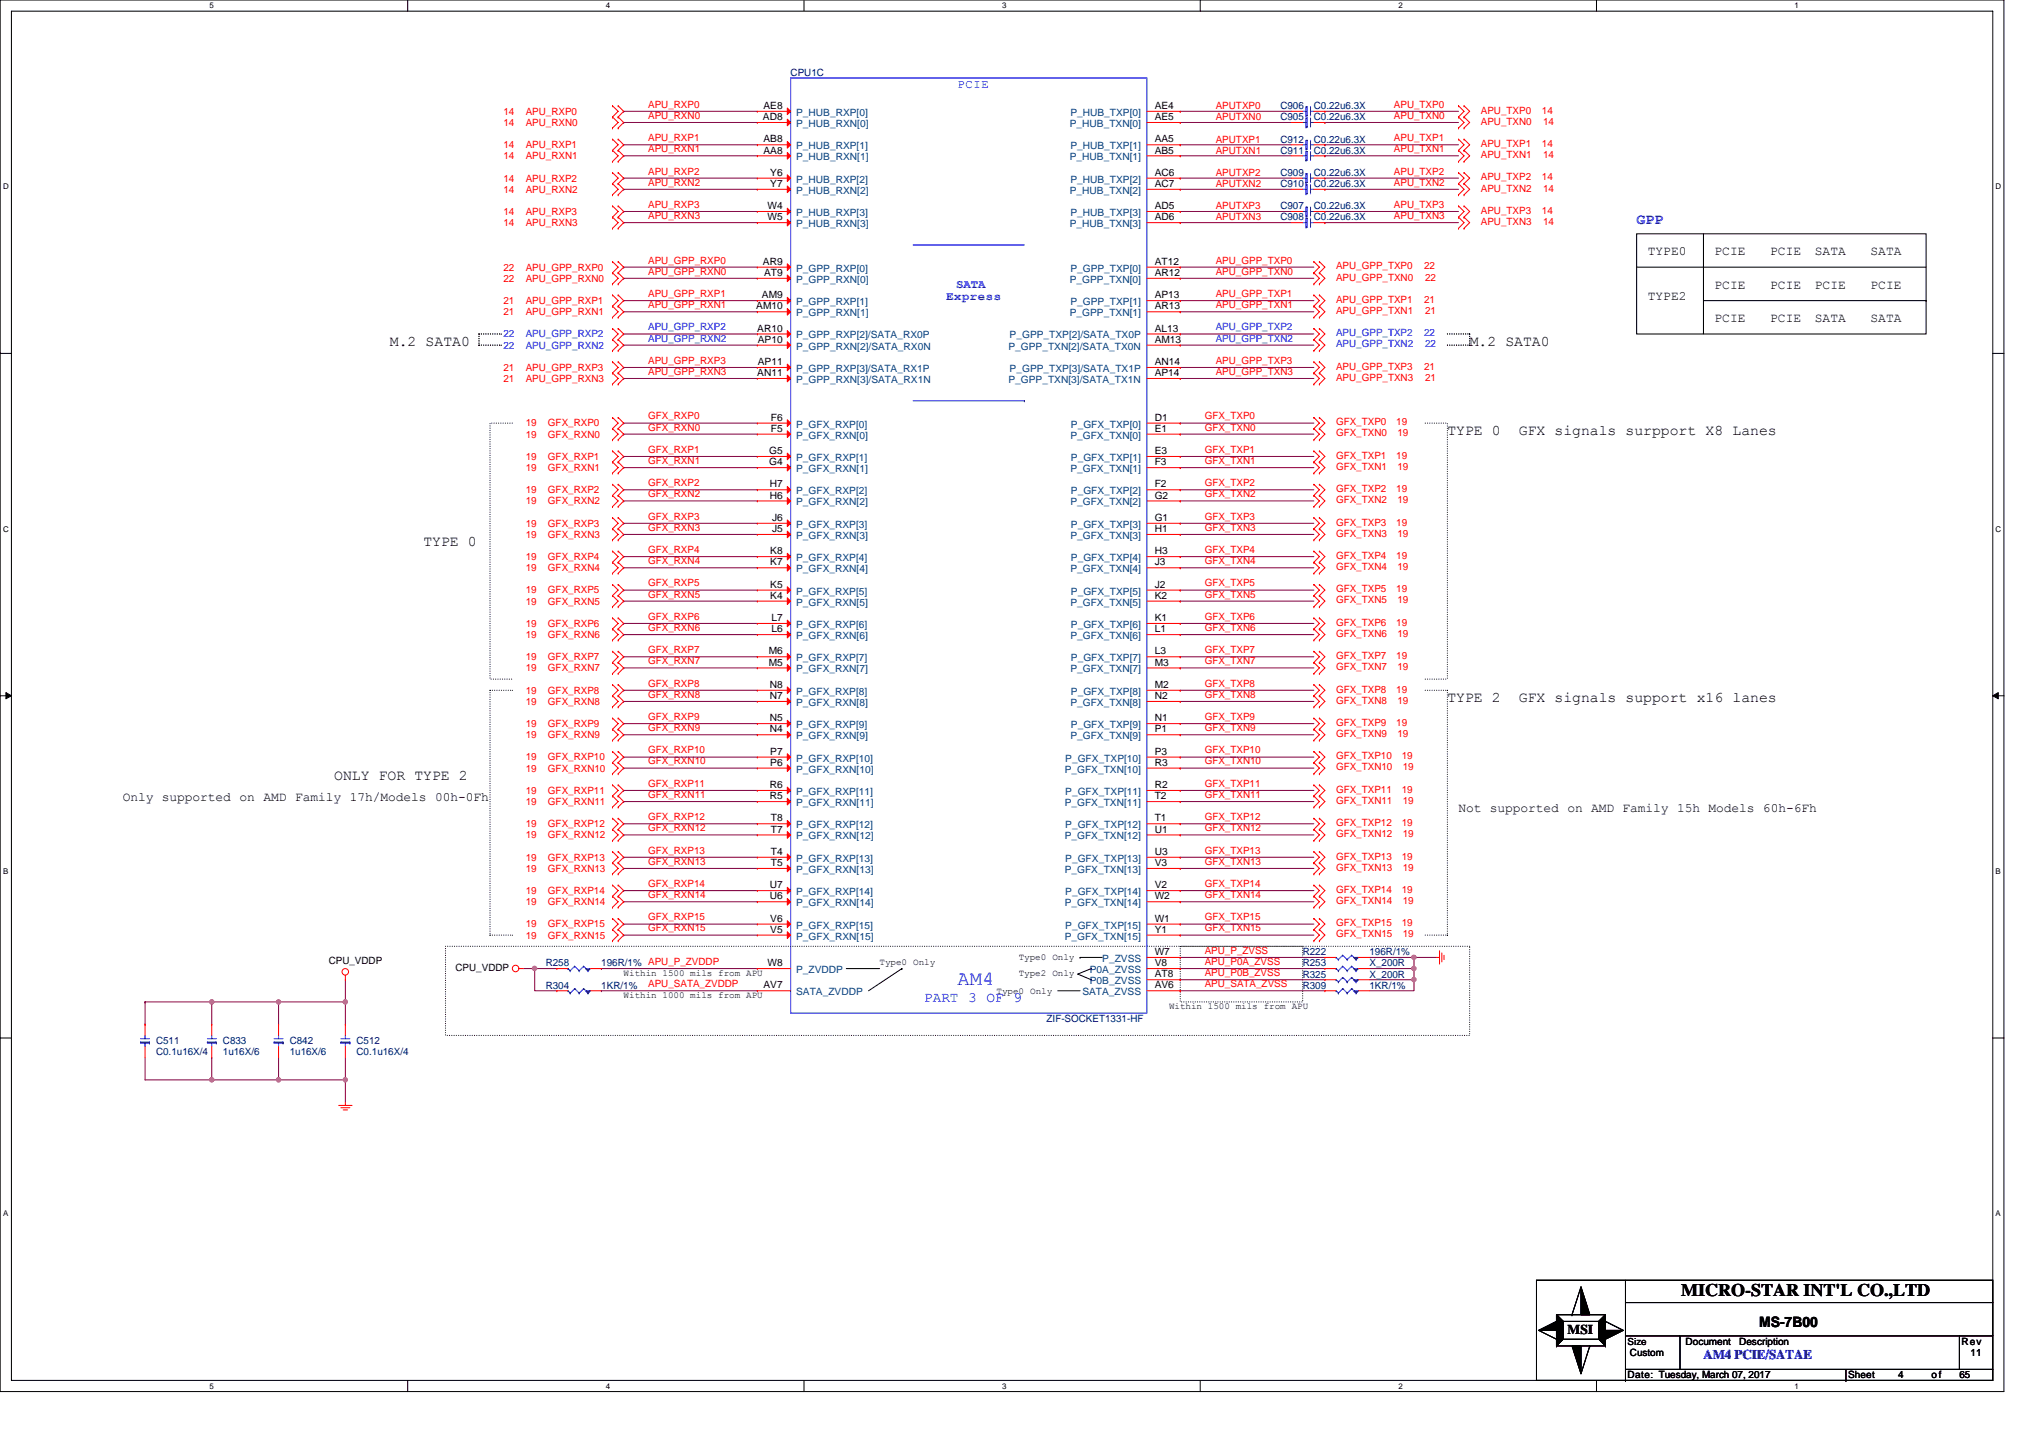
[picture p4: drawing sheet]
<svg xmlns="http://www.w3.org/2000/svg" width="297mm" height="210mm" viewBox="0 0 297 210" stroke-linecap="round" stroke-linejoin="round" font-family="sans-serif">
<defs><g id="words">
<text font-size="3" fill="#00f" x="139.8" y="143.8">AM4</text>
<text font-size="2.6" x="245.5" y="189.3">MICRO-STAR INT'L CO.,LTD</text>
<text font-size="2.2" fill="#00f" x="239" y="32.7">GPP</text>
<g font-size="2.2">
<text x="56.9" y="50.5">M.2 SATA0</text>
<text x="214.6" y="50.5">M.2 SATA0</text>
<text x="211.4" y="63.5">TYPE 0</text>
<text x="221.8" y="63.5">GFX signals surpport X8 Lanes</text>
<text x="61.8" y="79.8">TYPE 0</text>
<text x="211.4" y="102.5">TYPE 2</text>
<text x="221.8" y="102.5">GFX signals support x16 lanes</text>
<text x="48.8" y="113.9">ONLY FOR TYPE 2</text>
</g>
<text font-size="2.1" fill="#00f" x="135" y="146.3">PART 3 OF 9</text>
<text font-size="2.1" x="256.9" y="193.8">MS-7B00</text>
<text font-size="2" x="228.9" y="194.8">MSI</text>
<g font-size="1.9">
<text x="240.6" y="37.3">TYPE0</text>
<text x="250.4" y="37.3">PCIE</text>
<text x="258.5" y="37.3">PCIE</text>
<text x="265" y="37.3">SATA</text>
<text x="273.2" y="37.3">SATA</text>
<text x="240.6" y="43.8">TYPE2</text>
<text x="250.4" y="42.2">PCIE</text>
<text x="250.4" y="47.1">PCIE</text>
<text x="258.5" y="42.2">PCIE</text>
<text x="258.5" y="47.1">PCIE</text>
<text x="265" y="42.2">PCIE</text>
<text x="265" y="47.1">SATA</text>
<text x="273.2" y="42.2">PCIE</text>
<text x="273.2" y="47.1">SATA</text>
<text x="17.9" y="116.9">Only supported on AMD Family 17h/Models 00h-0Fh</text>
<text x="213" y="118.6">Not supported on AMD Family 15h Models 60h-6Fh</text>
</g>
<text font-size="1.9" fill="#00f" x="248.8" y="198.5">AM4 PCIE/SATAE</text>
<g font-size="1.8" fill="#00f">
<text x="139.8" y="12.8">PCIE</text>
<text x="138.2" y="43.9">Express</text>
<text x="139.7" y="42.1">SATA</text>
</g>
<g font-size="1.5" fill="#000080">
<text x="115.5" y="11.1">CPU1C</text>
<text x="187" y="15.9">C906</text>
<text x="187" y="17.6">C905</text>
<text x="191.9" y="15.9">C0.22u6.3X</text>
<text x="191.9" y="17.6">C0.22u6.3X</text>
<text x="187" y="22.5">C911</text>
<text x="187" y="20.8">C912</text>
<text x="191.9" y="22.5">C0.22u6.3X</text>
<text x="191.9" y="20.8">C0.22u6.3X</text>
<text x="187" y="27.3">C910</text>
<text x="187" y="25.7">C909</text>
<text x="191.9" y="27.3">C0.22u6.3X</text>
<text x="191.9" y="25.7">C0.22u6.3X</text>
<text x="187" y="32.2">C908</text>
<text x="187" y="30.6">C907</text>
<text x="191.9" y="32.2">C0.22u6.3X</text>
<text x="191.9" y="30.6">C0.22u6.3X</text>
<text x="79.7" y="141.1">R258</text>
<text x="87.8" y="141.1">196R/1% APU_P_ZVDDP</text>
<text x="190.2" y="139.5">R222</text>
<text x="190.2" y="142.7">R325</text>
<text x="190.2" y="141.1">R253</text>
<text x="200" y="139.5">196R/1%</text>
<text x="200" y="142.7">X_200R</text>
<text x="200" y="141.1">X_200R</text>
<text x="79.7" y="144.4">R304</text>
<text x="87.8" y="144.4">1KR/1%</text>
<text x="152.8" y="149.2">ZIF-SOCKET1331-HF</text>
<text x="190.2" y="144.4">R309</text>
<text x="200" y="144.4">1KR/1%</text>
<text x="22.8" y="152.5">C511</text>
<text x="22.8" y="154.1">C0.1u16X/4</text>
<text x="32.6" y="152.5">C833</text>
<text x="32.6" y="154.1">1u16X/6</text>
<text x="42.3" y="152.5">C842</text>
<text x="42.3" y="154.1">1u16X/6</text>
<text x="52.1" y="152.5">C512</text>
<text x="52.1" y="154.1">C0.1u16X/4</text>
</g>
<g font-size="1.5" fill="#f00">
<text x="73.5" y="16.8">14</text>
<text x="76.8" y="16.8">APU_RXP0</text>
<text x="94.7" y="17.4">APU_RXN0</text>
<text x="94.7" y="15.7">APU_RXP0</text>
<text x="177.5" y="17.6">APUTXN0</text>
<text x="177.5" y="15.9">APUTXP0</text>
<text x="203.6" y="17.4">APU_TXN0</text>
<text x="203.6" y="15.7">APU_TXP0</text>
<text x="216.3" y="16.6">APU_TXP0</text>
<text x="225.2" y="16.6">14</text>
<text x="73.5" y="18.4">14</text>
<text x="73.5" y="23.3">14</text>
<text x="73.5" y="21.6">14</text>
<text x="76.8" y="18.4">APU_RXN0</text>
<text x="76.8" y="23.3">APU_RXN1</text>
<text x="76.8" y="21.6">APU_RXP1</text>
<text x="94.7" y="20.6">APU_RXP1</text>
<text x="94.7" y="22.2">APU_RXN1</text>
<text x="177.5" y="22.4">APUTXN1</text>
<text x="177.5" y="20.8">APUTXP1</text>
<text x="203.6" y="20.6">APU_TXP1</text>
<text x="203.6" y="22.2">APU_TXN1</text>
<text x="216.3" y="18.2">APU_TXN0</text>
<text x="216.3" y="23.1">APU_TXN1</text>
<text x="216.3" y="21.5">APU_TXP1</text>
<text x="225.2" y="21.5">14</text>
<text x="225.4" y="18.2">14</text>
<text x="225.4" y="23.1">14</text>
<text x="73.5" y="26.5">14</text>
<text x="73.5" y="28.1">14</text>
<text x="76.8" y="26.5">APU_RXP2</text>
<text x="76.8" y="28.1">APU_RXN2</text>
<text x="94.7" y="25.5">APU_RXP2</text>
<text x="94.7" y="27.1">APU_RXN2</text>
<text x="177.5" y="27.3">APUTXN2</text>
<text x="177.5" y="25.7">APUTXP2</text>
<text x="203.6" y="25.5">APU_TXP2</text>
<text x="203.6" y="27.1">APU_TXN2</text>
<text x="216.3" y="26.4">APU_TXP2</text>
<text x="216.3" y="28">APU_TXN2</text>
<text x="225.2" y="26.4">14</text>
<text x="225.4" y="28">14</text>
<text x="73.5" y="33">14</text>
<text x="73.5" y="31.4">14</text>
<text x="76.8" y="33">APU_RXN3</text>
<text x="76.8" y="31.4">APU_RXP3</text>
<text x="94.7" y="30.4">APU_RXP3</text>
<text x="94.7" y="32">APU_RXN3</text>
<text x="177.5" y="32.2">APUTXN3</text>
<text x="177.5" y="30.6">APUTXP3</text>
<text x="203.6" y="30.4">APU_TXP3</text>
<text x="203.6" y="32">APU_TXN3</text>
<text x="216.3" y="32.9">APU_TXN3</text>
<text x="216.3" y="31.2">APU_TXP3</text>
<text x="225.2" y="31.2">14</text>
<text x="225.4" y="32.9">14</text>
<text x="73.5" y="39.5">22</text>
<text x="73.5" y="41.1">22</text>
<text x="76.8" y="39.5">APU_GPP_RXP0</text>
<text x="76.8" y="41.1">APU_GPP_RXN0</text>
<text x="94.7" y="40.1">APU_GPP_RXN0</text>
<text x="94.7" y="38.5">APU_GPP_RXP0</text>
<text x="177.5" y="40.1">APU_GPP_TXN0</text>
<text x="177.5" y="38.5">APU_GPP_TXP0</text>
<text x="195.1" y="39.3">APU_GPP_TXP0</text>
<text x="195.1" y="41">APU_GPP_TXN0</text>
<text x="208" y="39.3">22</text>
<text x="208.1" y="41">22</text>
<text x="73.5" y="46">21</text>
<text x="73.5" y="44.4">21</text>
<text x="76.8" y="46">APU_GPP_RXN1</text>
<text x="76.8" y="44.4">APU_GPP_RXP1</text>
<text x="94.7" y="45">APU_GPP_RXN1</text>
<text x="94.7" y="43.4">APU_GPP_RXP1</text>
<text x="177.5" y="43.4">APU_GPP_TXP1</text>
<text x="177.5" y="45">APU_GPP_TXN1</text>
<text x="195.1" y="44.2">APU_GPP_TXP1</text>
<text x="195.1" y="45.9">APU_GPP_TXN1</text>
<text x="208" y="44.2">21</text>
<text x="208.1" y="45.9">21</text>
<text x="94.7" y="53.1">APU_GPP_RXP3</text>
<text x="177.5" y="53.1">APU_GPP_TXP3</text>
<text x="195.1" y="54">APU_GPP_TXP3</text>
<text x="208" y="54">21</text>
<text x="73.5" y="54.1">21</text>
<text x="73.5" y="55.8">21</text>
<text x="76.8" y="54.1">APU_GPP_RXP3</text>
<text x="76.8" y="55.8">APU_GPP_RXN3</text>
<text x="94.7" y="54.7">APU_GPP_RXN3</text>
<text x="177.5" y="54.7">APU_GPP_TXN3</text>
<text x="195.1" y="55.6">APU_GPP_TXN3</text>
<text x="208.1" y="55.6">21</text>
<text x="76.8" y="62.3">19</text>
<text x="76.8" y="63.9">19</text>
<text x="80" y="62.3">GFX_RXP0</text>
<text x="80" y="63.9">GFX_RXN0</text>
<text x="94.7" y="62.9">GFX_RXN0</text>
<text x="94.7" y="61.3">GFX_RXP0</text>
<text x="175.9" y="62.9">GFX_TXN0</text>
<text x="175.9" y="61.3">GFX_TXP0</text>
<text x="195.1" y="62.1">GFX_TXP0</text>
<text x="195.1" y="63.7">GFX_TXN0</text>
<text x="203.9" y="62.1">19</text>
<text x="204.1" y="63.7">19</text>
<text x="76.8" y="68.8">19</text>
<text x="76.8" y="67.2">19</text>
<text x="80" y="68.8">GFX_RXN1</text>
<text x="80" y="67.2">GFX_RXP1</text>
<text x="94.7" y="67.8">GFX_RXN1</text>
<text x="94.7" y="66.1">GFX_RXP1</text>
<text x="94.7" y="71">GFX_RXP2</text>
<text x="175.9" y="66.1">GFX_TXP1</text>
<text x="175.9" y="67.8">GFX_TXN1</text>
<text x="175.9" y="71">GFX_TXP2</text>
<text x="195.1" y="67">GFX_TXP1</text>
<text x="195.1" y="68.6">GFX_TXN1</text>
<text x="195.1" y="71.9">GFX_TXP2</text>
<text x="203.9" y="67">19</text>
<text x="203.9" y="71.9">19</text>
<text x="204.1" y="68.6">19</text>
<text x="76.8" y="72">19</text>
<text x="76.8" y="73.7">19</text>
<text x="76.8" y="76.9">19</text>
<text x="80" y="72">GFX_RXP2</text>
<text x="80" y="73.7">GFX_RXN2</text>
<text x="80" y="76.9">GFX_RXP3</text>
<text x="94.7" y="77.5">GFX_RXN3</text>
<text x="94.7" y="75.9">GFX_RXP3</text>
<text x="94.7" y="72.6">GFX_RXN2</text>
<text x="175.9" y="72.6">GFX_TXN2</text>
<text x="175.9" y="75.9">GFX_TXP3</text>
<text x="175.9" y="77.5">GFX_TXN3</text>
<text x="195.1" y="73.5">GFX_TXN2</text>
<text x="195.1" y="76.8">GFX_TXP3</text>
<text x="203.9" y="76.8">19</text>
<text x="204.1" y="73.5">19</text>
<text x="76.8" y="78.5">19</text>
<text x="76.8" y="83.4">19</text>
<text x="76.8" y="81.8">19</text>
<text x="80" y="78.5">GFX_RXN3</text>
<text x="80" y="83.4">GFX_RXN4</text>
<text x="80" y="81.8">GFX_RXP4</text>
<text x="94.7" y="82.4">GFX_RXN4</text>
<text x="94.7" y="80.8">GFX_RXP4</text>
<text x="175.9" y="80.8">GFX_TXP4</text>
<text x="175.9" y="82.4">GFX_TXN4</text>
<text x="195.1" y="78.4">GFX_TXN3</text>
<text x="195.1" y="81.6">GFX_TXP4</text>
<text x="195.1" y="83.2">GFX_TXN4</text>
<text x="203.9" y="81.6">19</text>
<text x="204.1" y="78.4">19</text>
<text x="204.1" y="83.2">19</text>
<text x="76.8" y="88.3">19</text>
<text x="76.8" y="86.7">19</text>
<text x="80" y="88.3">GFX_RXN5</text>
<text x="80" y="86.7">GFX_RXP5</text>
<text x="94.7" y="87.2">GFX_RXN5</text>
<text x="94.7" y="85.6">GFX_RXP5</text>
<text x="175.9" y="85.6">GFX_TXP5</text>
<text x="175.9" y="87.2">GFX_TXN5</text>
<text x="195.1" y="86.5">GFX_TXP5</text>
<text x="195.1" y="88.1">GFX_TXN5</text>
<text x="203.9" y="86.5">19</text>
<text x="204.1" y="88.1">19</text>
<text x="76.8" y="93.2">19</text>
<text x="76.8" y="91.5">19</text>
<text x="80" y="93.2">GFX_RXN6</text>
<text x="80" y="91.5">GFX_RXP6</text>
<text x="94.7" y="95.4">GFX_RXP7</text>
<text x="94.7" y="92.1">GFX_RXN6</text>
<text x="94.7" y="90.5">GFX_RXP6</text>
<text x="175.9" y="90.5">GFX_TXP6</text>
<text x="175.9" y="92.1">GFX_TXN6</text>
<text x="175.9" y="95.4">GFX_TXP7</text>
<text x="195.1" y="93">GFX_TXN6</text>
<text x="195.1" y="91.4">GFX_TXP6</text>
<text x="203.9" y="91.4">19</text>
<text x="204.1" y="93">19</text>
<text x="76.8" y="96.4">19</text>
<text x="76.8" y="98">19</text>
<text x="76.8" y="101.3">19</text>
<text x="80" y="96.4">GFX_RXP7</text>
<text x="80" y="98">GFX_RXN7</text>
<text x="80" y="101.3">GFX_RXP8</text>
<text x="94.7" y="97">GFX_RXN7</text>
<text x="94.7" y="101.9">GFX_RXN8</text>
<text x="94.7" y="100.3">GFX_RXP8</text>
<text x="175.9" y="97">GFX_TXN7</text>
<text x="175.9" y="101.9">GFX_TXN8</text>
<text x="175.9" y="100.3">GFX_TXP8</text>
<text x="195.1" y="97.9">GFX_TXN7</text>
<text x="195.1" y="96.2">GFX_TXP7</text>
<text x="195.1" y="101.1">GFX_TXP8</text>
<text x="203.9" y="96.2">19</text>
<text x="203.9" y="101.1">19</text>
<text x="204.1" y="97.9">19</text>
<text x="76.8" y="107.8">19</text>
<text x="76.8" y="106.2">19</text>
<text x="76.8" y="102.9">19</text>
<text x="80" y="107.8">GFX_RXN9</text>
<text x="80" y="106.2">GFX_RXP9</text>
<text x="80" y="102.9">GFX_RXN8</text>
<text x="94.7" y="106.8">GFX_RXN9</text>
<text x="94.7" y="105.1">GFX_RXP9</text>
<text x="175.9" y="106.8">GFX_TXN9</text>
<text x="175.9" y="105.1">GFX_TXP9</text>
<text x="195.1" y="107.6">GFX_TXN9</text>
<text x="195.1" y="106">GFX_TXP9</text>
<text x="195.1" y="102.8">GFX_TXN8</text>
<text x="203.9" y="106">19</text>
<text x="204.1" y="107.6">19</text>
<text x="204.1" y="102.8">19</text>
<text x="76.8" y="111">19</text>
<text x="76.8" y="112.7">19</text>
<text x="80" y="111">GFX_RXP10</text>
<text x="80" y="112.7">GFX_RXN10</text>
<text x="94.7" y="111.6">GFX_RXN10</text>
<text x="94.7" y="110">GFX_RXP10</text>
<text x="175.9" y="111.6">GFX_TXN10</text>
<text x="175.9" y="110">GFX_TXP10</text>
<text x="195.1" y="112.5">GFX_TXN10</text>
<text x="195.1" y="110.9">GFX_TXP10</text>
<text x="204.7" y="110.9">19</text>
<text x="204.9" y="112.5">19</text>
<text x="76.8" y="115.9">19</text>
<text x="76.8" y="117.5">19</text>
<text x="80" y="115.9">GFX_RXP11</text>
<text x="80" y="117.5">GFX_RXN11</text>
<text x="94.7" y="116.5">GFX_RXN11</text>
<text x="94.7" y="114.9">GFX_RXP11</text>
<text x="94.7" y="119.8">GFX_RXP12</text>
<text x="175.9" y="116.5">GFX_TXN11</text>
<text x="175.9" y="114.9">GFX_TXP11</text>
<text x="175.9" y="119.8">GFX_TXP12</text>
<text x="195.1" y="117.4">GFX_TXN11</text>
<text x="195.1" y="115.8">GFX_TXP11</text>
<text x="204.7" y="115.8">19</text>
<text x="204.9" y="117.4">19</text>
<text x="76.8" y="122.4">19</text>
<text x="76.8" y="120.8">19</text>
<text x="76.8" y="125.7">19</text>
<text x="80" y="122.4">GFX_RXN12</text>
<text x="80" y="120.8">GFX_RXP12</text>
<text x="80" y="125.7">GFX_RXP13</text>
<text x="94.7" y="121.4">GFX_RXN12</text>
<text x="94.7" y="124.7">GFX_RXP13</text>
<text x="175.9" y="121.4">GFX_TXN12</text>
<text x="175.9" y="124.7">GFX_TXP13</text>
<text x="195.1" y="120.6">GFX_TXP12</text>
<text x="195.1" y="122.3">GFX_TXN12</text>
<text x="195.1" y="125.5">GFX_TXP13</text>
<text x="204.7" y="120.6">19</text>
<text x="204.7" y="125.5">19</text>
<text x="204.9" y="122.3">19</text>
<text x="76.8" y="130.6">19</text>
<text x="76.8" y="127.3">19</text>
<text x="80" y="130.6">GFX_RXP14</text>
<text x="80" y="127.3">GFX_RXN13</text>
<text x="94.7" y="131.1">GFX_RXN14</text>
<text x="94.7" y="129.5">GFX_RXP14</text>
<text x="94.7" y="126.3">GFX_RXN13</text>
<text x="175.9" y="126.3">GFX_TXN13</text>
<text x="175.9" y="131.1">GFX_TXN14</text>
<text x="175.9" y="129.5">GFX_TXP14</text>
<text x="195.1" y="127.1">GFX_TXN13</text>
<text x="195.1" y="130.4">GFX_TXP14</text>
<text x="204.7" y="130.4">19</text>
<text x="204.9" y="127.1">19</text>
<text x="76.8" y="132.2">19</text>
<text x="76.8" y="135.4">19</text>
<text x="76.8" y="137.1">19</text>
<text x="80" y="132.2">GFX_RXN14</text>
<text x="80" y="135.4">GFX_RXP15</text>
<text x="80" y="137.1">GFX_RXN15</text>
<text x="94.7" y="136">GFX_RXN15</text>
<text x="94.7" y="134.4">GFX_RXP15</text>
<text x="175.9" y="136">GFX_TXN15</text>
<text x="175.9" y="134.4">GFX_TXP15</text>
<text x="195.1" y="132">GFX_TXN14</text>
<text x="195.1" y="136.9">GFX_TXN15</text>
<text x="195.1" y="135.3">GFX_TXP15</text>
<text x="204.7" y="135.3">19</text>
<text x="204.9" y="132">19</text>
<text x="204.9" y="136.9">19</text>
<text x="175.9" y="140.9">APU_P0A_ZVSS</text>
<text x="175.9" y="142.5">APU_P0B_ZVSS</text>
<text x="175.9" y="139.3">APU_P_ZVSS</text>
<text x="94.7" y="144.1">APU_SATA_ZVDDP</text>
<text x="175.9" y="144.1">APU_SATA_ZVSS</text>
</g>
<g font-size="1.5">
<text x="111.4" y="17.5">AD8</text>
<text x="111.5" y="15.9">AE8</text>
<text x="168.6" y="17.5">AE5</text>
<text x="168.6" y="15.9">AE4</text>
<text x="111.5" y="20.8">AB8</text>
<text x="111.5" y="22.4">AA8</text>
<text x="168.6" y="22.4">AB5</text>
<text x="168.6" y="20.8">AA5</text>
<text x="112.5" y="25.7">Y6</text>
<text x="112.5" y="27.3">Y7</text>
<text x="168.6" y="27.3">AC7</text>
<text x="168.6" y="25.7">AC6</text>
<text x="112.1" y="30.5">W4</text>
<text x="112.1" y="32.2">W5</text>
<text x="168.6" y="32.2">AD6</text>
<text x="168.6" y="30.5">AD5</text>
<text x="111.4" y="38.7">AR9</text>
<text x="111.6" y="40.3">AT9</text>
<text x="168.6" y="40.3">AR12</text>
<text x="168.6" y="38.7">AT12</text>
<text x="110.4" y="45.2">AM10</text>
<text x="111.3" y="43.6">AM9</text>
<text x="168.6" y="45.2">AR13</text>
<text x="168.6" y="43.6">AP13</text>
<text x="110.6" y="48.4">AR10</text>
<text x="110.7" y="50.1">AP10</text>
<text x="110.7" y="53.3">AP11</text>
<text x="168.6" y="48.4">AL13</text>
<text x="168.6" y="53.3">AN14</text>
<text x="168.6" y="50.1">AM13</text>
<text x="110.6" y="54.9">AN11</text>
<text x="168.6" y="54.9">AP14</text>
<text x="112.6" y="61.4">F6</text>
<text x="112.6" y="63.1">F5</text>
<text x="168.6" y="61.4">D1</text>
<text x="168.6" y="63.1">E1</text>
<text x="112.3" y="66.3">G5</text>
<text x="112.3" y="67.9">G4</text>
<text x="112.4" y="71.2">H7</text>
<text x="168.6" y="66.3">E3</text>
<text x="168.6" y="67.9">F3</text>
<text x="168.6" y="71.2">F2</text>
<text x="112.4" y="72.8">H6</text>
<text x="112.8" y="76.1">J6</text>
<text x="112.8" y="77.7">J5</text>
<text x="168.6" y="72.8">G2</text>
<text x="168.6" y="76.1">G1</text>
<text x="168.6" y="77.7">H1</text>
<text x="112.5" y="80.9">K8</text>
<text x="112.5" y="82.6">K7</text>
<text x="168.6" y="80.9">H3</text>
<text x="168.6" y="82.6">J3</text>
<text x="112.5" y="85.8">K5</text>
<text x="112.5" y="87.4">K4</text>
<text x="168.6" y="85.8">J2</text>
<text x="168.6" y="87.4">K2</text>
<text x="112.3" y="95.6">M6</text>
<text x="112.7" y="90.7">L7</text>
<text x="112.7" y="92.3">L6</text>
<text x="168.6" y="90.7">K1</text>
<text x="168.6" y="92.3">L1</text>
<text x="168.6" y="95.6">L3</text>
<text x="112.3" y="97.2">M5</text>
<text x="112.4" y="100.5">N8</text>
<text x="168.6" y="97.2">M3</text>
<text x="168.6" y="100.5">M2</text>
<text x="112.4" y="102.1">N7</text>
<text x="112.4" y="105.3">N5</text>
<text x="112.4" y="107">N4</text>
<text x="168.6" y="102.1">N2</text>
<text x="168.6" y="105.3">N1</text>
<text x="168.6" y="107">P1</text>
<text x="112.5" y="110.2">P7</text>
<text x="112.5" y="111.8">P6</text>
<text x="168.6" y="110.2">P3</text>
<text x="168.6" y="111.8">R3</text>
<text x="112.4" y="115.1">R6</text>
<text x="112.4" y="116.7">R5</text>
<text x="112.6" y="120">T8</text>
<text x="168.6" y="115.1">R2</text>
<text x="168.6" y="116.7">T2</text>
<text x="168.6" y="120">T1</text>
<text x="112.6" y="121.6">T7</text>
<text x="112.6" y="124.8">T4</text>
<text x="168.6" y="121.6">U1</text>
<text x="168.6" y="124.8">U3</text>
<text x="112.4" y="129.7">U7</text>
<text x="112.4" y="131.3">U6</text>
<text x="112.6" y="126.5">T5</text>
<text x="168.6" y="126.5">V3</text>
<text x="168.6" y="129.7">V2</text>
<text x="168.6" y="131.3">W2</text>
<text x="112.5" y="134.6">V6</text>
<text x="112.5" y="136.2">V5</text>
<text x="168.6" y="134.6">W1</text>
<text x="168.6" y="136.2">Y1</text>
<text x="48" y="140.8">CPU_VDDP</text>
<text x="66.5" y="141.8">CPU_VDDP</text>
<text x="112.1" y="141.1">W8</text>
<text x="168.6" y="141.1">V8</text>
<text x="168.6" y="142.7">AT8</text>
<text x="168.6" y="139.5">W7</text>
<text x="111.5" y="144.3">AV7</text>
<text x="168.6" y="144.3">AV6</text>
<text x="246.2" y="196.4">Document</text>
<text x="254" y="196.4">Description</text>
<text x="286.5" y="196.4">Rev</text>
<text x="237.7" y="201.3">Date: Tuesday, March 07, 2017</text>
<text x="238" y="198">Custom</text>
<text x="269.9" y="201.3">Sheet</text>
<text x="277.2" y="201.3">4</text>
<text x="282.1" y="201.3">of</text>
<text x="286.1" y="201.3">65</text>
<text x="287.8" y="198">11</text>
</g>
<g font-size="1.5" fill="#004080">
<text x="116.3" y="16.9">P_HUB_RXP[0]</text>
<text x="156.3" y="16.9">P_HUB_TXP[0]</text>
<text x="116.3" y="18.5">P_HUB_RXN[0]</text>
<text x="116.3" y="21.8">P_HUB_RXP[1]</text>
<text x="116.3" y="23.4">P_HUB_RXN[1]</text>
<text x="156.2" y="18.5">P_HUB_TXN[0]</text>
<text x="156.2" y="23.4">P_HUB_TXN[1]</text>
<text x="156.3" y="21.8">P_HUB_TXP[1]</text>
<text x="116.3" y="26.7">P_HUB_RXP[2]</text>
<text x="116.3" y="28.3">P_HUB_RXN[2]</text>
<text x="156.2" y="28.3">P_HUB_TXN[2]</text>
<text x="156.3" y="26.7">P_HUB_TXP[2]</text>
<text x="116.3" y="31.5">P_HUB_RXP[3]</text>
<text x="116.3" y="33.2">P_HUB_RXN[3]</text>
<text x="156.2" y="33.2">P_HUB_TXN[3]</text>
<text x="156.3" y="31.5">P_HUB_TXP[3]</text>
<text x="116.3" y="39.7">P_GPP_RXP[0]</text>
<text x="116.3" y="41.3">P_GPP_RXN[0]</text>
<text x="156.2" y="41.3">P_GPP_TXN[0]</text>
<text x="156.3" y="39.7">P_GPP_TXP[0]</text>
<text x="116.3" y="44.6">P_GPP_RXP[1]</text>
<text x="116.3" y="46.2">P_GPP_RXN[1]</text>
<text x="156.2" y="46.2">P_GPP_TXN[1]</text>
<text x="156.3" y="44.6">P_GPP_TXP[1]</text>
<text x="116.3" y="49.4">P_GPP_RXP[2]/SATA_RX0P</text>
<text x="116.3" y="51.1">P_GPP_RXN[2]/SATA_RX0N</text>
<text x="147.3" y="51.1">P_GPP_TXN[2]/SATA_TX0N</text>
<text x="147.4" y="49.4">P_GPP_TXP[2]/SATA_TX0P</text>
<text x="116.3" y="54.3">P_GPP_RXP[3]/SATA_RX1P</text>
<text x="116.3" y="55.9">P_GPP_RXN[3]/SATA_RX1N</text>
<text x="147.3" y="55.9">P_GPP_TXN[3]/SATA_TX1N</text>
<text x="147.4" y="54.3">P_GPP_TXP[3]/SATA_TX1P</text>
<text x="116.3" y="62.4">P_GFX_RXP[0]</text>
<text x="116.3" y="64.1">P_GFX_RXN[0]</text>
<text x="156.3" y="64.1">P_GFX_TXN[0]</text>
<text x="156.4" y="62.4">P_GFX_TXP[0]</text>
<text x="116.3" y="67.3">P_GFX_RXP[1]</text>
<text x="116.3" y="68.9">P_GFX_RXN[1]</text>
<text x="156.3" y="68.9">P_GFX_TXN[1]</text>
<text x="156.4" y="67.3">P_GFX_TXP[1]</text>
<text x="116.3" y="72.2">P_GFX_RXP[2]</text>
<text x="116.3" y="73.8">P_GFX_RXN[2]</text>
<text x="116.3" y="77.1">P_GFX_RXP[3]</text>
<text x="156.3" y="73.8">P_GFX_TXN[2]</text>
<text x="156.4" y="72.2">P_GFX_TXP[2]</text>
<text x="156.4" y="77.1">P_GFX_TXP[3]</text>
<text x="116.3" y="78.7">P_GFX_RXN[3]</text>
<text x="116.3" y="81.9">P_GFX_RXP[4]</text>
<text x="116.3" y="83.6">P_GFX_RXN[4]</text>
<text x="156.3" y="78.7">P_GFX_TXN[3]</text>
<text x="156.3" y="83.6">P_GFX_TXN[4]</text>
<text x="156.4" y="81.9">P_GFX_TXP[4]</text>
<text x="116.3" y="86.8">P_GFX_RXP[5]</text>
<text x="116.3" y="88.4">P_GFX_RXN[5]</text>
<text x="156.3" y="88.4">P_GFX_TXN[5]</text>
<text x="156.4" y="86.8">P_GFX_TXP[5]</text>
<text x="116.3" y="91.7">P_GFX_RXP[6]</text>
<text x="116.3" y="93.3">P_GFX_RXN[6]</text>
<text x="156.3" y="93.3">P_GFX_TXN[6]</text>
<text x="156.4" y="91.7">P_GFX_TXP[6]</text>
<text x="116.3" y="96.6">P_GFX_RXP[7]</text>
<text x="116.3" y="98.2">P_GFX_RXN[7]</text>
<text x="116.3" y="101.5">P_GFX_RXP[8]</text>
<text x="156.3" y="98.2">P_GFX_TXN[7]</text>
<text x="156.4" y="96.6">P_GFX_TXP[7]</text>
<text x="156.4" y="101.5">P_GFX_TXP[8]</text>
<text x="116.3" y="103.1">P_GFX_RXN[8]</text>
<text x="116.3" y="106.3">P_GFX_RXP[9]</text>
<text x="116.3" y="108">P_GFX_RXN[9]</text>
<text x="156.3" y="103.1">P_GFX_TXN[8]</text>
<text x="156.3" y="108">P_GFX_TXN[9]</text>
<text x="156.4" y="106.3">P_GFX_TXP[9]</text>
<text x="116.3" y="111.2">P_GFX_RXP[10]</text>
<text x="116.3" y="112.8">P_GFX_RXN[10]</text>
<text x="155.5" y="112.8">P_GFX_TXN[10]</text>
<text x="155.6" y="111.2">P_GFX_TXP[10]</text>
<text x="116.3" y="116.1">P_GFX_RXP[11]</text>
<text x="116.3" y="117.7">P_GFX_RXN[11]</text>
<text x="155.5" y="117.7">P_GFX_TXN[11]</text>
<text x="155.6" y="116.1">P_GFX_TXP[11]</text>
<text x="116.3" y="120.9">P_GFX_RXP[12]</text>
<text x="116.3" y="122.6">P_GFX_RXN[12]</text>
<text x="116.3" y="125.8">P_GFX_RXP[13]</text>
<text x="155.5" y="122.6">P_GFX_TXN[12]</text>
<text x="155.6" y="120.9">P_GFX_TXP[12]</text>
<text x="155.6" y="125.8">P_GFX_TXP[13]</text>
<text x="116.3" y="127.5">P_GFX_RXN[13]</text>
<text x="116.3" y="130.7">P_GFX_RXP[14]</text>
<text x="155.5" y="127.5">P_GFX_TXN[13]</text>
<text x="155.6" y="130.7">P_GFX_TXP[14]</text>
<text x="116.3" y="132.3">P_GFX_RXN[14]</text>
<text x="116.3" y="135.6">P_GFX_RXP[15]</text>
<text x="116.3" y="137.2">P_GFX_RXN[15]</text>
<text x="155.5" y="132.3">P_GFX_TXN[14]</text>
<text x="155.5" y="137.2">P_GFX_TXN[15]</text>
<text x="155.6" y="135.6">P_GFX_TXP[15]</text>
<text x="116.3" y="142.1">P_ZVDDP</text>
<text x="159.1" y="142.1">P0A_ZVSS</text>
<text x="159.1" y="143.7">P0B_ZVSS</text>
<text x="161" y="140.5">P_ZVSS</text>
<text x="116.3" y="145.3">SATA_ZVDDP</text>
<text x="158.1" y="145.3">SATA_ZVSS</text>
</g>
<g font-size="1.5" fill="#00f">
<text x="73.5" y="50.9">22</text>
<text x="73.5" y="49.3">22</text>
<text x="76.8" y="50.9">APU_GPP_RXN2</text>
<text x="76.8" y="49.3">APU_GPP_RXP2</text>
<text x="94.7" y="49.9">APU_GPP_RXN2</text>
<text x="94.7" y="48.2">APU_GPP_RXP2</text>
<text x="177.5" y="49.9">APU_GPP_TXN2</text>
<text x="177.5" y="48.2">APU_GPP_TXP2</text>
<text x="195.1" y="49.1">APU_GPP_TXP2</text>
<text x="195.1" y="50.7">APU_GPP_TXN2</text>
<text x="208" y="49.1">22</text>
<text x="208.1" y="50.7">22</text>
</g>
<g font-size="1.4">
<text x="91.1" y="142.5">Within 1500 mils from APU</text>
<text x="128.5" y="140.9">Type0 Only</text>
<text x="148.8" y="142.5">Type2 Only</text>
<text x="148.8" y="140.2">Type0 Only</text>
<text x="91.1" y="145.8">Within 1000 mils from APU</text>
<text x="145.5" y="145.1">Type0 Only</text>
<text x="170.7" y="147.4">Within 1500 mils from APU</text>
<text x="237.7" y="196.3">Size</text>
</g>
<g font-size="1.2">
<text x="30.6" y="1.2">5</text>
<text x="88.5" y="1.2">4</text>
<text x="146.3" y="1.2">3</text>
<text x="204.2" y="1.2">2</text>
<text x="262.1" y="1.2">1</text>
<text x=".5" y="27.6">D</text>
<text x="291.4" y="27.6">D</text>
<text x=".5" y="77.6">C</text>
<text x="291.4" y="77.6">C</text>
<text x=".5" y="127.6">B</text>
<text x="291.4" y="127.6">B</text>
<text x=".5" y="177.6">A</text>
<text x="291.4" y="177.6">A</text>
<text x="30.6" y="202.8">5</text>
<text x="88.5" y="202.8">4</text>
<text x="146.3" y="202.8">3</text>
<text x="204.2" y="202.8">2</text>
<text x="262.1" y="202.8">1</text>
</g>
</g></defs>
<path d="M0 0h292.6v203.2h-292.6zM1.7 1.6h289.3v200h-289.3z" fill="none" stroke="#000" stroke-width=".15"/>
<g fill="#fff">
<path d="M30.6 .2h.6v1.3h-.6z"/>
<path d="M30.6 201.8h.6v1.3h-.6z"/>
</g>
<path d="M59.5 0v1.6M59.5 201.6v1.6" fill="none" stroke="#000" stroke-width=".15"/>
<g fill="#fff">
<path d="M88.5 .2h.6v1.3h-.6z"/>
<path d="M88.5 201.8h.6v1.3h-.6z"/>
</g>
<path d="M117.4 0v1.6M117.4 201.6v1.6" fill="none" stroke="#000" stroke-width=".15"/>
<g fill="#fff">
<path d="M146.3 .2h.7v1.3h-.7z"/>
<path d="M146.3 201.8h.7v1.3h-.7z"/>
</g>
<path d="M175.3 0v1.6M175.3 201.6v1.6" fill="none" stroke="#000" stroke-width=".15"/>
<g fill="#fff">
<path d="M204.2 .2h.6v1.3h-.6z"/>
<path d="M204.2 201.8h.6v1.3h-.6z"/>
</g>
<path d="M233.1 0v1.6M233.1 201.6v1.6" fill="none" stroke="#000" stroke-width=".15"/>
<g fill="#fff">
<path d="M262.1 .2h.6v1.3h-.6z"/>
<path d="M262.1 201.8h.6v1.3h-.6z"/>
<path d="M.5 26.6h.8v1.3h-.8z"/>
<path d="M291.4 26.6h.9v1.3h-.9z"/>
<path d="M.5 76.6h.8v1.3h-.8z"/>
<path d="M291.4 76.6h.9v1.3h-.9z"/>
</g>
<path d="M0 51.6h1.7M291 51.6h1.6" fill="none" stroke="#000" stroke-width=".15"/>
<g fill="#fff">
<path d="M.5 126.6h.7v1.3h-.7z"/>
<path d="M291.4 126.6h.8v1.3h-.8z"/>
</g>
<path d="M0 101.6h1.7M291 101.6h1.6" fill="none" stroke="#000" stroke-width=".15"/>
<path d="M.9 101.1l.8 .5-.8 .4zM291 101.6l.8-.5v.9z" fill="#000" stroke="#000" stroke-width=".15"/>
<g fill="#fff">
<path d="M.5 176.6h.7v1.2h-.7z"/>
<path d="M291.4 176.6h.8v1.2h-.8z"/>
</g>
<g fill="none" stroke="#000" stroke-width=".15">
<path d="M239 39h42.3M239 34.1h42.3v14.7h-42.3zM248.8 34.1v14.7M248.8 43.9h32.5M281.3 43.9h.1M157.7 139.8h.1M157.7 139.8h3.3M0 151.6h1.7M123.6 141.4h4.9M131.7 141.4h.1M131.7 141.4l-4.9 3.3M154.5 144.7h3.2"/>
<path d="M159.4 141.4h.1M159.4 143.1h.1M159.4 141.4l-2 .8 2 .9M291 151.6h1.6M224.4 186.9h66.6v14.7h-66.6zM224.7 194.3l2.6 1.3M227.3 192h7.2v4.5h-7.2zM227.3 195.6h.1M227.3 196.5h.1M227.3 192l1 1M228.3 195.6l-1 .9M228.3 193h.1"/>
<path d="M228.3 193h5.2v2.6h-5.2zM229.6 192h.1M230.9 187.9l-1.3 4.1M232.2 196.5h.1M232.2 196.5l-1.3 4.1M233.5 195.6l1 .9M234.5 192h.1M234.5 193h.1M234.5 192l-1 1M234.5 193l2.6 1.3M234.5 196.5h.1M237.4 190.2h53.6"/>
<path d="M237.4 195.1h53.6M237.4 186.9v14.7M237.4 200h53.6M245.3 195.1v4.9M269.6 200v1.6M286.1 195.1v4.9M237.4 201.6h.1M269.6 201.6h.1"/>
</g>
<g fill="none" stroke="#000" stroke-width=".15" stroke-dasharray="0 .3">
<path d="M70 48.8h3.2M70 50.4h3.2M70 48.8v1.6M70 50.4h.1M73.2 48.8h.1M73.2 50.4h.1M211.4 48.8h3.2M211.4 50.4h3.2M214.6 48.8h.1M214.6 50.4h.1M214.6 48.8v1.6M74.8 61.8h-3.2v37.4h3.2"/>
<path d="M208.1 61.8h3.3v37.4M208.1 99.2h3.3M71.6 100.8h3.2M71.6 100.8v35.7M74.8 100.8h.1M208.1 100.8h3.3M211.4 100.8h.1M211.4 100.8v35.7M65.1 138.2h149.5v13h-149.5zM71.6 136.5h3.2M71.6 136.5h.1M74.8 136.5h.1"/>
<path d="M172.4 138.2h17.8v8.1h-17.8zM208.1 136.5h3.3M211.4 136.5h.1"/>
</g>
<g fill="none" stroke="#800040" stroke-width=".15">
<path d="M91.1 17.9h.1M91.1 16.3h.1M91.1 17.9h19.5M91.1 16.3h19.5M172.4 17.9h.1M172.4 16.3h.1M172.4 17.9h16.2M172.4 16.3h16.2M193.5 17.9h.1M193.5 16.3h.1M193.5 17.9h19.5M193.5 16.3h19.5"/>
<path d="M91.1 39h.1M91.1 21.1h.1M91.1 22.8h.1M91.1 26h.1M91.1 27.6h.1M91.1 30.9h.1M91.1 32.5h.1M91.1 39h19.5M91.1 22.8h19.5M91.1 21.1h19.5M91.1 26h19.5M91.1 27.6h19.5"/>
<path d="M91.1 30.9h19.5M91.1 32.5h19.5M172.4 39h.1M172.4 39h19.5M172.4 22.8h.1M172.4 21.1h.1M172.4 27.6h.1M172.4 26h.1M172.4 32.5h.1M172.4 30.9h.1M172.4 22.8h16.2M172.4 21.1h16.2"/>
<path d="M172.4 26h16.2M172.4 27.6h16.2M172.4 30.9h16.2M172.4 32.5h16.2M193.5 21.1h.1M193.5 22.8h.1M193.5 26h.1M193.5 27.6h.1M193.5 30.9h.1M193.5 32.5h.1M193.5 22.8h19.5M193.5 21.1h19.5"/>
<path d="M193.5 26h19.5M193.5 27.6h19.5M193.5 30.9h19.5M193.5 32.5h19.5M91.1 40.6h.1M91.1 45.5h.1M91.1 43.9h.1M91.1 55.3h.1M91.1 53.7h.1M91.1 50.4h.1M91.1 48.8h.1M91.1 40.6h19.5"/>
<path d="M91.1 43.9h19.5M91.1 45.5h19.5M91.1 55.3h19.5M91.1 53.7h19.5M91.1 50.4h19.5M91.1 48.8h19.5M172.4 40.6h.1M172.4 43.9h.1M172.4 45.5h.1M172.4 50.4h.1M172.4 48.8h.1M172.4 53.7h.1"/>
<path d="M172.4 55.3h.1M172.4 40.6h19.5M172.4 43.9h19.5M172.4 45.5h19.5M172.4 55.3h19.5M172.4 53.7h19.5M172.4 50.4h19.5M172.4 48.8h19.5M91.1 63.4h.1M91.1 78h.1M91.1 76.4h.1M91.1 61.8h.1"/>
<path d="M91.1 68.3h.1M91.1 66.7h.1M91.1 73.2h.1M91.1 71.5h.1M91.1 63.4h19.5M91.1 66.7h19.5M91.1 68.3h19.5M91.1 71.5h19.5M91.1 73.2h19.5M91.1 76.4h19.5M91.1 78h19.5M91.1 61.8h19.5"/>
<path d="M172.4 66.7h.1M172.4 68.3h.1M172.4 71.5h.1M172.4 73.2h.1M172.4 76.4h.1M172.4 78h.1M172.4 63.4h.1M172.4 61.8h.1M172.4 63.4h19.5M172.4 66.7h19.5M172.4 68.3h19.5M172.4 71.5h19.5"/>
<path d="M172.4 73.2h19.5M172.4 76.4h19.5M172.4 78h19.5M172.4 61.8h19.5M91.1 97.5h.1M91.1 95.9h.1M91.1 82.9h.1M91.1 81.3h.1M91.1 87.8h.1M91.1 86.2h.1M91.1 92.7h.1M91.1 91h.1"/>
<path d="M91.1 97.5h19.5M91.1 95.9h19.5M91.1 81.3h19.5M91.1 82.9h19.5M91.1 86.2h19.5M91.1 87.8h19.5M91.1 91h19.5M91.1 92.7h19.5M172.4 81.3h.1M172.4 82.9h.1M172.4 86.2h.1M172.4 87.8h.1"/>
<path d="M172.4 91h.1M172.4 92.7h.1M172.4 97.5h.1M172.4 95.9h.1M172.4 97.5h19.5M172.4 95.9h19.5M172.4 81.3h19.5M172.4 82.9h19.5M172.4 86.2h19.5M172.4 87.8h19.5M172.4 91h19.5M172.4 92.7h19.5"/>
<path d="M91.1 107.3h.1M91.1 105.7h.1M91.1 112.2h.1M91.1 110.6h.1M91.1 117.1h.1M91.1 115.4h.1M91.1 102.4h.1M91.1 100.8h.1M91.1 107.3h19.5M91.1 105.7h19.5M91.1 112.2h19.5M91.1 110.6h19.5"/>
<path d="M91.1 117.1h19.5M91.1 115.4h19.5M91.1 102.4h19.5M91.1 100.8h19.5M172.4 107.3h.1M172.4 105.7h.1M172.4 112.2h.1M172.4 110.6h.1M172.4 117.1h.1M172.4 115.4h.1M172.4 102.4h.1M172.4 100.8h.1"/>
<path d="M172.4 107.3h19.5M172.4 105.7h19.5M172.4 112.2h19.5M172.4 110.6h19.5M172.4 117.1h19.5M172.4 115.4h19.5M172.4 102.4h19.5M172.4 100.8h19.5M91.1 131.7h.1M91.1 130h.1M91.1 136.5h.1M91.1 134.9h.1"/>
<path d="M91.1 121.9h.1M91.1 120.3h.1M91.1 126.8h.1M91.1 125.2h.1M91.1 131.7h19.5M91.1 130h19.5M91.1 136.5h19.5M91.1 134.9h19.5M91.1 121.9h19.5M91.1 120.3h19.5M91.1 126.8h19.5M91.1 125.2h19.5"/>
<path d="M172.4 139.8h.1M172.4 139.8h21.1M172.4 121.9h.1M172.4 120.3h.1M172.4 126.8h.1M172.4 125.2h.1M172.4 131.7h.1M172.4 130h.1M172.4 136.5h.1M172.4 134.9h.1M172.4 131.7h19.5M172.4 130h19.5"/>
<path d="M172.4 136.5h19.5M172.4 134.9h19.5M172.4 121.9h19.5M172.4 120.3h19.5M172.4 126.8h19.5M172.4 125.2h19.5M200 139.8h6.5M206.5 139.8h3.2M206.5 139.8v1.6h-6.5M206.5 139.8h.1M21.2 146.3v3.3M21.2 154.4v3.3h9.7"/>
<path d="M21.2 146.3h.1M21.2 146.3h9.7M30.9 146.3h9.8M30.9 157.7h9.8M30.9 146.3v3.3M30.9 154.4h.1M30.9 154.4v3.3M40.7 146.3h.1M40.7 157.7h.1M40.7 146.3h9.7M40.7 157.7h9.7M40.7 146.3v3.3"/>
<path d="M40.7 154.4h.1M40.7 154.4v3.3M50.4 143.1v3.2M50.4 154.4v3.3M50.4 146.3v3.3M50.4 157.7v3.2M76.5 141.4h1.6v3.3h3.2M78.1 141.4h.1M78.1 141.4h3.2M87.8 144.7h.1M87.8 141.4h.1M87.8 144.7h22.8"/>
<path d="M87.8 141.4h22.8M172.4 144.7h.1M172.4 141.4h.1M172.4 143.1h.1M172.4 144.7h21.1M172.4 141.4h21.1M172.4 143.1h21.1M200 143.1h6.5M206.5 143.1v1.6h-6.5M206.5 143.1h.1M206.5 141.4h.1M206.5 141.4v1.7"/>
</g>
<g fill="#f0f" stroke="#f0f" stroke-width=".15">
<circle cx="78.1" cy="141.4" r=".32"/>
<circle cx="206.5" cy="139.8" r=".31"/>
<circle cx="206.5" cy="143" r=".32"/>
<circle cx="206.5" cy="141.4" r=".32"/>
<circle cx="30.9" cy="146.3" r=".32"/>
<circle cx="40.7" cy="157.7" r=".32"/>
<circle cx="30.9" cy="157.7" r=".32"/>
<circle cx="50.4" cy="146.3" r=".32"/>
<circle cx="40.7" cy="146.3" r=".32"/>
<circle cx="50.4" cy="157.7" r=".32"/>
</g>
<g fill="none" stroke="#f00" stroke-width=".15">
<path d="M89.4 17.1h.1M89.4 15.5h.1M89.4 18.7h.1M89.4 15.5l.9 .8-.9 .8M89.4 17.1l.9 .8-.9 .8M90.3 15.5h.1M90.3 17.1h.1M90.3 18.7h.1M90.3 15.5l.8 .8-.8 .8M90.3 17.1l.8 .8-.8 .8M110.6 16.3h.1M110.6 17.9h.1"/>
<path d="M110.6 16.3h4.9M110.6 17.9h4.9M167.5 16.3h4.9M167.5 17.9h4.9M172.4 16.3h.1M172.4 17.9h.1M188.6 16.3h1.6M188.6 17.9h1.6M191.9 16.3h1.6M191.9 17.9h1.6M193.5 16.3h.1M193.5 17.9h.1"/>
<path d="M213 17.1h.1M213 15.5h.1M213 18.7h.1M213 15.5l.8 .8-.8 .8M213 17.1l.8 .8-.8 .8M213.8 17.1h.1M213.8 15.5h.1M213.8 18.7h.1M213.8 15.5l.8 .8-.8 .8M213.8 17.1l.8 .8-.8 .8M89.4 39.8h.1M89.4 38.2h.1"/>
<path d="M89.4 23.6h.1M89.4 21.9h.1M89.4 20.3h.1M89.4 26.8h.1M89.4 25.2h.1M89.4 28.4h.1M89.4 33.3h.1M89.4 31.7h.1M89.4 30.1h.1M89.4 38.2l.9 .8-.9 .8M89.4 39.8l.9 .8-.9 .9M89.4 21.9l.9 .9-.9 .8"/>
<path d="M89.4 20.3l.9 .8-.9 .8M89.4 25.2l.9 .8-.9 .8M89.4 26.8l.9 .8-.9 .8M89.4 31.7l.9 .8-.9 .8M89.4 30.1l.9 .8-.9 .8M90.3 38.2h.1M90.3 39.8h.1M90.3 21.9h.1M90.3 23.6h.1M90.3 20.3h.1M90.3 25.2h.1M90.3 26.8h.1"/>
<path d="M90.3 28.4h.1M90.3 31.7h.1M90.3 33.3h.1M90.3 30.1h.1M90.3 38.2l.8 .8-.8 .8M90.3 39.8l.8 .8-.8 .9M90.3 21.9l.8 .9-.8 .8M90.3 20.3l.8 .8-.8 .8M90.3 25.2l.8 .8-.8 .8M90.3 26.8l.8 .8-.8 .8M90.3 31.7l.8 .8-.8 .8M90.3 30.1l.8 .8-.8 .8"/>
<path d="M110.6 21.1h.1M110.6 22.8h.1M110.6 26h.1M110.6 27.6h.1M110.6 30.9h.1M110.6 32.5h.1M110.6 39h.1M110.6 32.5h4.9M110.6 30.9h4.9M110.6 22.8h4.9M110.6 21.1h4.9M110.6 26h4.9"/>
<path d="M110.6 27.6h4.9M110.6 39h4.9M167.5 32.5h4.9M167.5 30.9h4.9M167.5 22.8h4.9M167.5 21.1h4.9M167.5 26h4.9M167.5 27.6h4.9M167.5 39h4.9M172.4 21.1h.1M172.4 22.8h.1M172.4 26h.1"/>
<path d="M172.4 27.6h.1M172.4 30.9h.1M172.4 32.5h.1M172.4 39h.1M188.6 32.5h1.6M188.6 30.9h1.6M188.6 22.8h1.6M188.6 21.1h1.6M188.6 27.6h1.6M188.6 26h1.6M191.9 39.8h.1M191.9 38.2h.1"/>
<path d="M191.9 38.2l.8 .8-.8 .8M191.9 39.8l.8 .8-.8 .9M191.9 32.5h1.6M191.9 30.9h1.6M191.9 22.8h1.6M191.9 21.1h1.6M191.9 26h1.6M191.9 27.6h1.6M192.7 39.8h.1M192.7 38.2h.1M192.7 38.2l.8 .8-.8 .8M192.7 39.8l.8 .8-.8 .9"/>
<path d="M193.5 32.5h.1M193.5 30.9h.1M193.5 22.8h.1M193.5 21.1h.1M193.5 27.6h.1M193.5 26h.1M213 23.6h.1M213 21.9h.1M213 20.3h.1M213 26.8h.1M213 25.2h.1M213 28.4h.1"/>
<path d="M213 33.3h.1M213 31.7h.1M213 30.1h.1M213 21.9l.8 .9-.8 .8M213 20.3l.8 .8-.8 .8M213 25.2l.8 .8-.8 .8M213 26.8l.8 .8-.8 .8M213 31.7l.8 .8-.8 .8M213 30.1l.8 .8-.8 .8M213.8 23.6h.1M213.8 21.9h.1M213.8 20.3h.1"/>
<path d="M213.8 26.8h.1M213.8 25.2h.1M213.8 28.4h.1M213.8 33.3h.1M213.8 31.7h.1M213.8 30.1h.1M213.8 21.9l.8 .9-.8 .8M213.8 20.3l.8 .8-.8 .8M213.8 25.2l.8 .8-.8 .8M213.8 26.8l.8 .8-.8 .8M213.8 31.7l.8 .8-.8 .8M213.8 30.1l.8 .8-.8 .8"/>
<path d="M89.4 41.5h.1M89.4 46.3h.1M89.4 44.7h.1M89.4 43.1h.1M89.4 54.5h.1M89.4 52.8h.1M89.4 56.1h.1M89.4 51.2h.1M89.4 49.6h.1M89.4 48h.1M89.4 44.7l.9 .8-.9 .8M89.4 43.1l.9 .8-.9 .8"/>
<path d="M89.4 52.8l.9 .9-.9 .8M89.4 54.5l.9 .8-.9 .8M89.4 49.6l.9 .8-.9 .8M89.4 48l.9 .8-.9 .8M90.3 41.5h.1M90.3 44.7h.1M90.3 46.3h.1M90.3 43.1h.1M90.3 52.8h.1M90.3 54.5h.1M90.3 56.1h.1M90.3 49.6h.1"/>
<path d="M90.3 51.2h.1M90.3 48h.1M90.3 44.7l.8 .8-.8 .8M90.3 43.1l.8 .8-.8 .8M90.3 52.8l.8 .9-.8 .8M90.3 54.5l.8 .8-.8 .8M90.3 49.6l.8 .8-.8 .8M90.3 48l.8 .8-.8 .8M110.6 40.6h.1M110.6 43.9h.1M110.6 45.5h.1M110.6 48.8h.1"/>
<path d="M110.6 50.4h.1M110.6 53.7h.1M110.6 55.3h.1M110.6 40.6h4.9M110.6 43.9h4.9M110.6 45.5h4.9M110.6 48.8h4.9M110.6 50.4h4.9M110.6 53.7h4.9M110.6 55.3h4.9M167.5 40.6h4.9M167.5 43.9h4.9"/>
<path d="M167.5 45.5h4.9M167.5 48.8h4.9M167.5 50.4h4.9M167.5 53.7h4.9M167.5 55.3h4.9M172.4 40.6h.1M172.4 43.9h.1M172.4 45.5h.1M172.4 48.8h.1M172.4 50.4h.1M172.4 53.7h.1M172.4 55.3h.1"/>
<path d="M191.9 41.5h.1M191.9 44.7h.1M191.9 43.1h.1M191.9 46.3h.1M191.9 49.6h.1M191.9 48h.1M191.9 51.2h.1M191.9 56.1h.1M191.9 54.5h.1M191.9 52.8h.1M191.9 43.1l.8 .8-.8 .8M191.9 44.7l.8 .8-.8 .8"/>
<path d="M191.9 48l.8 .8-.8 .8M191.9 49.6l.8 .8-.8 .8M191.9 54.5l.8 .8-.8 .8M191.9 52.8l.8 .9-.8 .8M192.7 41.5h.1M192.7 44.7h.1M192.7 43.1h.1M192.7 46.3h.1M192.7 49.6h.1M192.7 48h.1M192.7 51.2h.1M192.7 56.1h.1"/>
<path d="M192.7 54.5h.1M192.7 52.8h.1M192.7 43.1l.8 .8-.8 .8M192.7 52.8l.8 .9-.8 .8M192.7 44.7l.8 .8-.8 .8M192.7 48l.8 .8-.8 .8M192.7 49.6l.8 .8-.8 .8M192.7 54.5l.8 .8-.8 .8M89.4 69.1h.1M89.4 67.5h.1M89.4 65.8h.1M89.4 72.3h.1"/>
<path d="M89.4 70.7h.1M89.4 74h.1M89.4 77.2h.1M89.4 75.6h.1M89.4 78.8h.1M89.4 62.6h.1M89.4 61h.1M89.4 64.2h.1M89.4 67.5l.9 .8-.9 .8M89.4 65.8l.9 .9-.9 .8M89.4 70.7l.9 .8-.9 .8M89.4 72.3l.9 .9-.9 .8"/>
<path d="M89.4 75.6l.9 .8-.9 .8M89.4 77.2l.9 .8-.9 .8M89.4 61l.9 .8-.9 .8M89.4 62.6l.9 .8-.9 .8M90.3 67.5h.1M90.3 69.1h.1M90.3 65.8h.1M90.3 70.7h.1M90.3 72.3h.1M90.3 74h.1M90.3 75.6h.1M90.3 77.2h.1"/>
<path d="M90.3 78.8h.1M90.3 61h.1M90.3 62.6h.1M90.3 64.2h.1M90.3 67.5l.8 .8-.8 .8M90.3 65.8l.8 .9-.8 .8M90.3 70.7l.8 .8-.8 .8M90.3 72.3l.8 .9-.8 .8M90.3 75.6l.8 .8-.8 .8M90.3 77.2l.8 .8-.8 .8M90.3 61l.8 .8-.8 .8M90.3 62.6l.8 .8-.8 .8"/>
<path d="M110.6 61.8h.1M110.6 63.4h.1M110.6 66.7h.1M110.6 68.3h.1M110.6 71.5h.1M110.6 73.2h.1M110.6 76.4h.1M110.6 78h.1M110.6 61.8h4.9M110.6 63.4h4.9M110.6 66.7h4.9M110.6 68.3h4.9"/>
<path d="M110.6 71.5h4.9M110.6 73.2h4.9M110.6 76.4h4.9M110.6 78h4.9M167.5 61.8h4.9M167.5 63.4h4.9M167.5 66.7h4.9M167.5 68.3h4.9M167.5 71.5h4.9M167.5 73.2h4.9M167.5 76.4h4.9M167.5 78h4.9"/>
<path d="M172.4 61.8h.1M172.4 63.4h.1M172.4 66.7h.1M172.4 68.3h.1M172.4 71.5h.1M172.4 73.2h.1M172.4 76.4h.1M172.4 78h.1M191.9 62.6h.1M191.9 61h.1M191.9 64.2h.1M191.9 67.5h.1"/>
<path d="M191.9 65.8h.1M191.9 69.1h.1M191.9 74h.1M191.9 72.3h.1M191.9 70.7h.1M191.9 78.8h.1M191.9 77.2h.1M191.9 75.6h.1M191.9 61l.8 .8-.8 .8M191.9 62.6l.8 .8-.8 .8M191.9 65.8l.8 .9-.8 .8M191.9 67.5l.8 .8-.8 .8"/>
<path d="M191.9 72.3l.8 .9-.8 .8M191.9 70.7l.8 .8-.8 .8M191.9 77.2l.8 .8-.8 .8M191.9 75.6l.8 .8-.8 .8M192.7 62.6h.1M192.7 61h.1M192.7 64.2h.1M192.7 67.5h.1M192.7 65.8h.1M192.7 69.1h.1M192.7 74h.1M192.7 72.3h.1"/>
<path d="M192.7 70.7h.1M192.7 78.8h.1M192.7 77.2h.1M192.7 75.6h.1M192.7 61l.8 .8-.8 .8M192.7 62.6l.8 .8-.8 .8M192.7 65.8l.8 .9-.8 .8M192.7 67.5l.8 .8-.8 .8M192.7 72.3l.8 .9-.8 .8M192.7 70.7l.8 .8-.8 .8M192.7 77.2l.8 .8-.8 .8M192.7 75.6l.8 .8-.8 .8"/>
<path d="M89.4 96.7h.1M89.4 95.1h.1M89.4 98.4h.1M89.4 83.7h.1M89.4 82.1h.1M89.4 80.5h.1M89.4 88.6h.1M89.4 87h.1M89.4 85.3h.1M89.4 100h.1M89.4 93.5h.1M89.4 91.8h.1"/>
<path d="M89.4 90.2h.1M89.4 95.1l.9 .8-.9 .8M89.4 96.7l.9 .8-.9 .9M89.4 82.1l.9 .8-.9 .8M89.4 80.5l.9 .8-.9 .8M89.4 87l.9 .8-.9 .8M89.4 85.3l.9 .9-.9 .8M89.4 100l.9 .8-.9 .8M89.4 91.8l.9 .9-.9 .8M89.4 90.2l.9 .8-.9 .8M90.3 95.1h.1M90.3 96.7h.1"/>
<path d="M90.3 98.4h.1M90.3 82.1h.1M90.3 83.7h.1M90.3 80.5h.1M90.3 87h.1M90.3 88.6h.1M90.3 85.3h.1M90.3 100h.1M90.3 91.8h.1M90.3 93.5h.1M90.3 90.2h.1M90.3 95.1l.8 .8-.8 .8"/>
<path d="M90.3 96.7l.8 .8-.8 .9M90.3 82.1l.8 .8-.8 .8M90.3 80.5l.8 .8-.8 .8M90.3 87l.8 .8-.8 .8M90.3 85.3l.8 .9-.8 .8M90.3 100l.8 .8-.8 .8M90.3 91.8l.8 .9-.8 .8M90.3 90.2l.8 .8-.8 .8M110.6 81.3h.1M110.6 82.9h.1M110.6 86.2h.1M110.6 87.8h.1"/>
<path d="M110.6 91h.1M110.6 92.7h.1M110.6 95.9h.1M110.6 97.5h.1M110.6 81.3h4.9M110.6 82.9h4.9M110.6 86.2h4.9M110.6 87.8h4.9M110.6 91h4.9M110.6 92.7h4.9M110.6 95.9h4.9M110.6 97.5h4.9"/>
<path d="M167.5 81.3h4.9M167.5 82.9h4.9M167.5 86.2h4.9M167.5 87.8h4.9M167.5 91h4.9M167.5 92.7h4.9M167.5 95.9h4.9M167.5 97.5h4.9M172.4 81.3h.1M172.4 82.9h.1M172.4 86.2h.1M172.4 87.8h.1"/>
<path d="M172.4 91h.1M172.4 92.7h.1M172.4 95.9h.1M172.4 97.5h.1M191.9 82.1h.1M191.9 80.5h.1M191.9 83.7h.1M191.9 87h.1M191.9 85.3h.1M191.9 88.6h.1M191.9 93.5h.1M191.9 91.8h.1"/>
<path d="M191.9 90.2h.1M191.9 98.4h.1M191.9 96.7h.1M191.9 95.1h.1M191.9 100h.1M191.9 80.5l.8 .8-.8 .8M191.9 82.1l.8 .8-.8 .8M191.9 85.3l.8 .9-.8 .8M191.9 87l.8 .8-.8 .8M191.9 91.8l.8 .9-.8 .8M191.9 90.2l.8 .8-.8 .8M191.9 96.7l.8 .8-.8 .9"/>
<path d="M191.9 95.1l.8 .8-.8 .8M191.9 100l.8 .8-.8 .8M192.7 82.1h.1M192.7 80.5h.1M192.7 83.7h.1M192.7 87h.1M192.7 85.3h.1M192.7 88.6h.1M192.7 93.5h.1M192.7 91.8h.1M192.7 90.2h.1M192.7 98.4h.1"/>
<path d="M192.7 96.7h.1M192.7 95.1h.1M192.7 100h.1M192.7 80.5l.8 .8-.8 .8M192.7 82.1l.8 .8-.8 .8M192.7 85.3l.8 .9-.8 .8M192.7 87l.8 .8-.8 .8M192.7 91.8l.8 .9-.8 .8M192.7 90.2l.8 .8-.8 .8M192.7 96.7l.8 .8-.8 .9M192.7 95.1l.8 .8-.8 .8M192.7 100l.8 .8-.8 .8"/>
<path d="M89.4 108.1h.1M89.4 106.5h.1M89.4 104.9h.1M89.4 111.4h.1M89.4 109.7h.1M89.4 113h.1M89.4 116.2h.1M89.4 114.6h.1M89.4 117.9h.1M89.4 119.5h.1M89.4 101.6h.1M89.4 103.2h.1"/>
<path d="M89.4 106.5l.9 .8-.9 .8M89.4 104.9l.9 .8-.9 .8M89.4 109.7l.9 .9-.9 .8M89.4 111.4l.9 .8-.9 .8M89.4 114.6l.9 .8-.9 .8M89.4 116.2l.9 .9-.9 .8M89.4 119.5l.9 .8-.9 .8M89.4 101.6l.9 .8-.9 .8M90.3 106.5h.1M90.3 108.1h.1M90.3 104.9h.1M90.3 109.7h.1"/>
<path d="M90.3 111.4h.1M90.3 113h.1M90.3 114.6h.1M90.3 116.2h.1M90.3 117.9h.1M90.3 119.5h.1M90.3 101.6h.1M90.3 103.2h.1M90.3 106.5l.8 .8-.8 .8M90.3 104.9l.8 .8-.8 .8M90.3 109.7l.8 .9-.8 .8M90.3 111.4l.8 .8-.8 .8"/>
<path d="M90.3 114.6l.8 .8-.8 .8M90.3 116.2l.8 .9-.8 .8M90.3 119.5l.8 .8-.8 .8M90.3 101.6l.8 .8-.8 .8M110.6 100.8h.1M110.6 102.4h.1M110.6 105.7h.1M110.6 107.3h.1M110.6 110.6h.1M110.6 112.2h.1M110.6 115.4h.1M110.6 117.1h.1"/>
<path d="M110.6 100.8h4.9M110.6 102.4h4.9M110.6 105.7h4.9M110.6 107.3h4.9M110.6 110.6h4.9M110.6 112.2h4.9M110.6 115.4h4.9M110.6 117.1h4.9M167.5 100.8h4.9M167.5 102.4h4.9M167.5 105.7h4.9M167.5 107.3h4.9"/>
<path d="M167.5 110.6h4.9M167.5 112.2h4.9M167.5 115.4h4.9M167.5 117.1h4.9M172.4 110.6h.1M172.4 112.2h.1M172.4 115.4h.1M172.4 117.1h.1M172.4 100.8h.1M172.4 102.4h.1M172.4 105.7h.1M172.4 107.3h.1"/>
<path d="M191.9 104.9h.1M191.9 113h.1M191.9 111.4h.1M191.9 109.7h.1M191.9 117.9h.1M191.9 116.2h.1M191.9 114.6h.1M191.9 119.5h.1M191.9 101.6h.1M191.9 103.2h.1M191.9 104.9l.8 .8-.8 .8M191.9 111.4l.8 .8-.8 .8"/>
<path d="M191.9 109.7l.8 .9-.8 .8M191.9 116.2l.8 .9-.8 .8M191.9 114.6l.8 .8-.8 .8M191.9 119.5l.8 .8-.8 .8M191.9 101.6l.8 .8-.8 .8M191.9 108.1h.1M191.9 106.5h.1M191.9 106.5l.8 .8-.8 .8M192.7 104.9h.1M192.7 113h.1M192.7 111.4h.1M192.7 109.7h.1"/>
<path d="M192.7 117.9h.1M192.7 116.2h.1M192.7 114.6h.1M192.7 119.5h.1M192.7 101.6h.1M192.7 103.2h.1M192.7 104.9l.8 .8-.8 .8M192.7 111.4l.8 .8-.8 .8M192.7 109.7l.8 .9-.8 .8M192.7 116.2l.8 .9-.8 .8M192.7 114.6l.8 .8-.8 .8M192.7 119.5l.8 .8-.8 .8"/>
<path d="M192.7 101.6l.8 .8-.8 .8M192.7 108.1h.1M192.7 106.5h.1M192.7 106.5l.8 .8-.8 .8M89.4 132.5h.1M89.4 130.9h.1M89.4 129.2h.1M89.4 135.7h.1M89.4 134.1h.1M89.4 137.4h.1M89.4 122.7h.1M89.4 121.1h.1"/>
<path d="M89.4 127.6h.1M89.4 126h.1M89.4 124.4h.1M89.4 130.9l.9 .8-.9 .8M89.4 129.2l.9 .8-.9 .9M89.4 134.1l.9 .8-.9 .8M89.4 135.7l.9 .8-.9 .9M89.4 121.1l.9 .8-.9 .8M89.4 126l.9 .8-.9 .8M89.4 124.4l.9 .8-.9 .8M90.3 130.9h.1M90.3 132.5h.1"/>
<path d="M90.3 129.2h.1M90.3 134.1h.1M90.3 135.7h.1M90.3 137.4h.1M90.3 121.1h.1M90.3 122.7h.1M90.3 126h.1M90.3 127.6h.1M90.3 124.4h.1M90.3 130.9l.8 .8-.8 .8M90.3 129.2l.8 .8-.8 .9M90.3 134.1l.8 .8-.8 .8"/>
<path d="M90.3 135.7l.8 .8-.8 .9M90.3 121.1l.8 .8-.8 .8M90.3 126l.8 .8-.8 .8M90.3 124.4l.8 .8-.8 .8M110.6 120.3h.1M110.6 121.9h.1M110.6 125.2h.1M110.6 126.8h.1M110.6 130h.1M110.6 131.7h.1M110.6 134.9h.1M110.6 136.5h.1"/>
<path d="M110.6 120.3h4.9M110.6 121.9h4.9M110.6 125.2h4.9M110.6 126.8h4.9M110.6 130h4.9M110.6 131.7h4.9M110.6 134.9h4.9M110.6 136.5h4.9M167.5 139.8h4.9M167.5 120.3h4.9M167.5 121.9h4.9M167.5 125.2h4.9"/>
<path d="M167.5 126.8h4.9M167.5 130h4.9M167.5 131.7h4.9M167.5 134.9h4.9M167.5 136.5h4.9M172.4 139.8h.1M172.4 120.3h.1M172.4 121.9h.1M172.4 125.2h.1M172.4 126.8h.1M172.4 130h.1M172.4 131.7h.1"/>
<path d="M172.4 134.9h.1M172.4 136.5h.1M191.9 121.1h.1M191.9 122.7h.1M191.9 127.6h.1M191.9 126h.1M191.9 124.4h.1M191.9 130.9h.1M191.9 129.2h.1M191.9 132.5h.1M191.9 137.4h.1M191.9 135.7h.1"/>
<path d="M191.9 134.1h.1M191.9 121.1l.8 .8-.8 .8M191.9 126l.8 .8-.8 .8M191.9 124.4l.8 .8-.8 .8M191.9 129.2l.8 .8-.8 .9M191.9 130.9l.8 .8-.8 .8M191.9 135.7l.8 .8-.8 .9M191.9 134.1l.8 .8-.8 .8M192.7 121.1h.1M192.7 122.7h.1M192.7 127.6h.1M192.7 126h.1"/>
<path d="M192.7 124.4h.1M192.7 130.9h.1M192.7 129.2h.1M192.7 132.5h.1M192.7 137.4h.1M192.7 135.7h.1M192.7 134.1h.1M192.7 121.1l.8 .8-.8 .8M192.7 126l.8 .8-.8 .8M192.7 124.4l.8 .8-.8 .8M192.7 129.2l.8 .8-.8 .9M192.7 130.9l.8 .8-.8 .8"/>
<path d="M192.7 135.7l.8 .8-.8 .9M192.7 134.1l.8 .8-.8 .8M193.5 139.8h.1M193.5 139.8h1.6M198.4 139.8h1.6M209.7 139.8h.5M210.2 138.8v2M210.6 139.1v1.4M210.9 139.5v.6M21.2 152.8v1.6M21.2 149.6h.1M21.2 149.6v1.6"/>
<path d="M30.9 152.8v1.6M30.9 149.6h.1M30.9 149.6v1.6M40.7 152.8v1.6M40.7 149.6h.1M40.7 149.6v1.6M50.4 152.8v1.6M50.4 149.6h.1M50.4 149.6v1.6M50.4 143.1h.1M50.4 142.4v.7M75.8 141.4h.7"/>
<path d="M81.3 141.4h.1M81.3 144.7h.1M81.3 144.7h1.6M81.3 141.4h1.6M86.2 141.4h1.6M86.2 144.7h1.6M110.6 141.4h.1M110.6 144.7h.1M110.6 144.7h4.9M110.6 141.4h4.9M167.5 144.7h4.9M167.5 141.4h4.9"/>
<path d="M167.5 143.1h4.9M172.4 141.4h.1M172.4 143.1h.1M172.4 144.7h.1M193.5 144.7h.1M193.5 143.1h.1M193.5 141.4h.1M193.5 144.7h1.6M193.5 141.4h1.6M193.5 143.1h1.6M198.4 144.7h1.6M198.4 143.1h1.6"/>
<path d="M198.4 141.4h1.6M49.5 161.4h1.9M49.8 161.8h1.3M50.1 162.1h.7M50.4 160.9v.5"/>
<circle cx="50.4" cy="141.9" r=".48"/>
<circle cx="75.3" cy="141.4" r=".48"/>
</g>
<g fill="#000" stroke="#000" stroke-width=".15">
<path d="M224.7 194.3l2.6-1.3v1.3zM230.9 187.9l1.3 4.1h-1.3zM234.5 194.3h2.6l-2.6 1.3zM229.6 196.5h1.3v4.1z"/>
<path d="M227.3 192l1 1v2.6l-1 .9z" fill-rule="evenodd"/>
<path d="M227.3 192l1 1v2.6l-1 .9z" fill-rule="evenodd"/>
<path d="M227.3 192l1 1v2.6l-1 .9z" fill-rule="evenodd"/>
<path d="M234.5 192v4.5l-1-.9v-2.6z" fill-rule="evenodd"/>
<path d="M234.5 192v4.5l-1-.9v-2.6z" fill-rule="evenodd"/>
<path d="M234.5 192v4.5l-1-.9v-2.6z" fill-rule="evenodd"/>
</g>
<g fill="none" stroke="#00f" stroke-width=".15">
<path d="M115.5 11.4h52v136.5h-52zM190.2 16.3h.5M190.2 17.9h.5M190.7 15.6h.2v1.3h-.2zM190.7 16.9h.1M190.7 17.2h.2v1.3h-.2zM190.7 18.5h.1M191.4 15.6v1.3M191.4 16.3h.5M191.4 17.2v1.3M191.4 17.9h.5M133.3 35.8h16.3"/>
<path d="M190.2 32.5h.5M190.2 30.9h.5M190.2 22.8h.5M190.2 21.1h.5M190.2 27.6h.5M190.2 26h.5M190.7 31.9h.2v1.3h-.2zM190.7 33.2h.1M190.7 30.2h.2v1.3h-.2zM190.7 31.5h.1M190.7 22.1h.2v1.3h-.2zM190.7 23.4h.1"/>
<path d="M190.7 20.5h.2v1.3h-.2zM190.7 21.8h.1M190.7 27h.2v1.3h-.2zM190.7 28.3h.1M190.7 25.4h.2v1.3h-.2zM190.7 26.7h.1M191.4 31.9v1.3M191.4 32.5h.5M191.4 30.2v1.3M191.4 30.9h.5M191.4 22.1v1.3M191.4 22.8h.5"/>
<path d="M191.4 20.5v1.3M191.4 21.1h.5M191.4 27v1.3M191.4 27.6h.5M191.4 25.4v1.3M191.4 26h.5M133.3 58.5h16.3M149.6 58.5h.1M195.1 139.8h.1M195.1 139.8l.3 .3M196.1 139.5h.1M196.1 139.5l.6 .6"/>
<path d="M196.1 139.5l-.7 .6M197.4 139.5h.1M197.4 139.5l.6 .6M197.4 139.5l-.7 .6M198.4 139.8l-.4 .3M20.5 152.2h1.3v.1h-1.3zM20.5 151.7h1.3M21.2 152.3v.5M21.2 151.2v.5M21.8 152.3h.1M30.3 152.2h1.3v.1h-1.3zM30.3 151.7h1.3"/>
<path d="M30.9 152.3v.5M30.9 151.2v.5M31.6 152.3h.1M40 152.2h1.3v.1h-1.3zM40 151.7h1.3M40.7 152.3v.5M40.7 151.2v.5M41.3 152.3h.1M49.8 152.2h1.3v.1h-1.3zM49.8 151.7h1.3M50.4 152.3v.5M50.4 151.2v.5"/>
<path d="M51.1 152.3h.1M82.9 141.4h.1M82.9 144.7h.1M82.9 141.4l.4 .4M82.9 144.7l.4 .3M83.3 141.8h.1M83.3 145h.1M83.9 141.1h.1M83.9 144.4h.1M83.9 141.1l.7 .7M83.9 141.1l-.6 .7M83.9 144.4l.7 .6"/>
<path d="M83.9 144.4l-.6 .6M84.6 141.8h.1M84.6 145h.1M85.2 141.1h.1M85.2 144.4h.1M85.2 141.1l.7 .7M85.2 141.1l-.6 .7M85.2 144.4l.7 .6M85.2 144.4l-.6 .6M85.9 141.8h.1M85.9 145h.1M86.2 141.4l-.3 .4"/>
<path d="M86.2 144.7l-.3 .3M195.1 144.7h.1M195.1 143.1h.1M195.1 141.4h.1M195.1 144.7l.3 .3M195.1 143.1l.3 .3M195.1 141.4l.3 .4M195.4 145h.1M195.4 140.1h.1M195.4 143.4h.1M195.4 141.8h.1M196.1 144.4h.1"/>
<path d="M196.1 142.7h.1M196.1 141.1h.1M196.1 144.4l.6 .6M196.1 144.4l-.7 .6M196.1 142.7l.6 .7M196.1 142.7l-.7 .7M196.1 141.1l.6 .7M196.1 141.1l-.7 .7M196.7 145h.1M196.7 140.1h.1M196.7 143.4h.1M196.7 141.8h.1"/>
<path d="M197.4 144.4h.1M197.4 142.7h.1M197.4 141.1h.1M197.4 144.4l.6 .6M197.4 144.4l-.7 .6M197.4 142.7l.6 .7M197.4 142.7l-.7 .7M197.4 141.1l.6 .7M197.4 141.1l-.7 .7M198 145h.1M198 140.1h.1M198 143.4h.1"/>
<path d="M198 141.8h.1M198.4 144.7l-.4 .3M198.4 143.1l-.4 .3M198.4 141.4l-.4 .4"/>
</g>
<g fill="#00f" stroke="#00f" stroke-width=".15">
<path d="M197.7 144.7h.7l-.4 .3z" fill-rule="evenodd"/>
<path d="M197.7 139.8h.7l-.4 .3z" fill-rule="evenodd"/>
<path d="M85.6 141.4h.6l-.3 .4z" fill-rule="evenodd"/>
<path d="M197.7 143.1h.7l-.4 .3z" fill-rule="evenodd"/>
<path d="M85.6 144.7h.6l-.3 .3z" fill-rule="evenodd"/>
<path d="M197.7 141.4h.7l-.4 .4z" fill-rule="evenodd"/>
</g>
<g fill="#f00" stroke="#f00" stroke-width=".15">
<path d="M115 15.8l.5 .5-.5 .4z"/>
<path d="M115 17.4l.5 .5-.5 .5z"/>
<path d="M115 20.7l.5 .4-.5 .5z"/>
<path d="M115 22.3l.5 .5-.5 .4z"/>
<path d="M115 25.5l.5 .5-.5 .5z"/>
<path d="M115 27.2l.5 .4-.5 .5z"/>
<path d="M115 30.4l.5 .5-.5 .5z"/>
<path d="M115 32l.5 .5-.5 .5z"/>
<path d="M115 38.5l.5 .5-.5 .5z"/>
<path d="M115 40.2l.5 .4-.5 .5z"/>
<path d="M115 43.4l.5 .5-.5 .5z"/>
<path d="M115 45l.5 .5-.5 .5z"/>
<path d="M115 48.3l.5 .5-.5 .5z"/>
<path d="M115 49.9l.5 .5-.5 .5z"/>
<path d="M115 53.2l.5 .5-.5 .4z"/>
<path d="M115 54.8l.5 .5-.5 .5z"/>
<path d="M115 61.3l.5 .5-.5 .5z"/>
<path d="M115 62.9l.5 .5-.5 .5z"/>
<path d="M115 66.2l.5 .5-.5 .4z"/>
<path d="M115 67.8l.5 .5-.5 .5z"/>
<path d="M115 71l.5 .5-.5 .5z"/>
<path d="M115 72.7l.5 .5-.5 .4z"/>
<path d="M115 75.9l.5 .5-.5 .5z"/>
<path d="M115 77.6l.5 .4-.5 .5z"/>
<path d="M115 80.8l.5 .5-.5 .5z"/>
<path d="M115 82.4l.5 .5-.5 .5z"/>
<path d="M115 85.7l.5 .5-.5 .5z"/>
<path d="M115 87.3l.5 .5-.5 .5z"/>
<path d="M115 90.6l.5 .4-.5 .5z"/>
<path d="M115 92.2l.5 .5-.5 .5z"/>
<path d="M115 95.4l.5 .5-.5 .5z"/>
<path d="M115 97l.5 .5-.5 .5z"/>
<path d="M115 100.3l.5 .5-.5 .5z"/>
<path d="M115 101.9l.5 .5-.5 .5z"/>
<path d="M115 105.2l.5 .5-.5 .5z"/>
<path d="M115 106.8l.5 .5-.5 .5z"/>
<path d="M115 110.1l.5 .5-.5 .4z"/>
<path d="M115 111.7l.5 .5-.5 .4z"/>
<path d="M115 114.9l.5 .5-.5 .5z"/>
<path d="M115 116.6l.5 .5-.5 .4z"/>
<path d="M115 119.8l.5 .5-.5 .5z"/>
<path d="M115 121.4l.5 .5-.5 .5z"/>
<path d="M115 124.7l.5 .5-.5 .5z"/>
<path d="M115 126.3l.5 .5-.5 .5z"/>
<path d="M115 129.6l.5 .4-.5 .5z"/>
<path d="M115 131.2l.5 .5-.5 .5z"/>
<path d="M115 134.5l.5 .4-.5 .5z"/>
<path d="M115 136.1l.5 .4-.5 .5z"/>
</g>
<use href="#words"/>
</svg>
